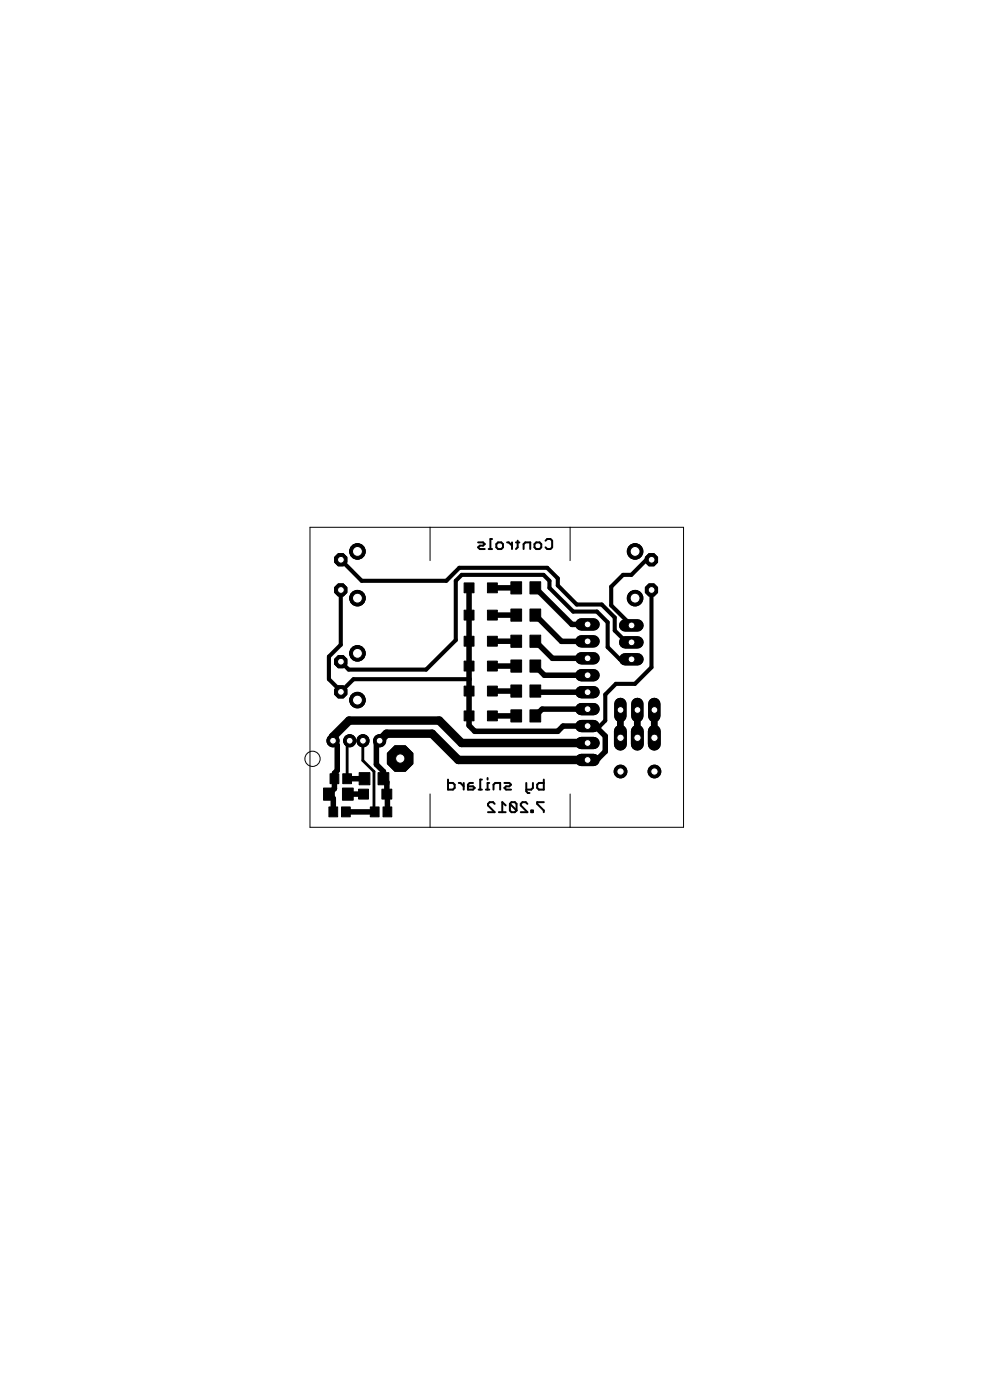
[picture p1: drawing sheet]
<svg xmlns="http://www.w3.org/2000/svg" width="148mm" height="210mm" viewBox="0 0 148 210" stroke-linecap="round" stroke-linejoin="round" font-family="sans-serif">
<g fill="#000" stroke="#000" stroke-width=".3">
<path d="M71.6 82.1l.3-.3zM71.6 82.1l.3 .2zM71.9 81.8h.5zM72.4 81.8l.2-.2zM71.6 81.3h.8zM71.9 82.3h.7zM72.4 81.3l.2 .3zM73.5 80.8v1.5zM73.5 80.8h.2zM73.2 82.3h.5zM74.4 81.6v.5zM74.4 81.6l.2-.3z"/>
<path d="M74.4 82.1l.2 .2zM74.6 81.3h.5zM74.6 82.3h.5zM75.1 81.3l.3 .3zM75.4 81.6v.5zM75.4 82.1l-.3 .2zM76 81.3h.2zM76.7 81.3v1zM76.2 81.3l.5 .5zM77.6 81.1v1zM77.6 82.1l-.3 .2zM77.3 81.3h.5z"/>
<path d="M78.4 81.6v.7zM78.7 81.3l-.3 .3zM79.4 81.3v1zM78.7 81.3h.7zM80.1 81.6v.5zM80.1 81.6l.2-.3zM80.1 82.1l.2 .2zM80.3 81.3h.5zM80.3 82.3h.5zM80.8 81.3l.3 .3zM81.1 81.6v.5zM81.1 82.1l-.3 .2z"/>
<path d="M81.7 81.1l.3-.3zM82 80.8h.5zM81.7 82.1l.3 .2zM82.5 80.8l.2 .3zM82 82.3h.5zM82.7 81.1v1zM82.7 82.1l-.2 .2zM67.1 116.9v1.5zM67.1 118.4h.8zM67.9 118.4l.2-.3zM67.1 117.4h.8zM68.1 117.6v.5z"/>
<path d="M67.9 117.4l.2 .2zM68.7 117.4h.3zM69.5 117.4v1zM69 117.4l.5 .5zM70.1 117.6v.8zM70.1 118.4h.8zM70.4 117.4l-.3 .2zM70.4 117.4h.5zM70.9 118.4l.2-.3zM70.1 117.9h.8zM70.9 117.9l.2 .2zM71.9 116.9v1.5z"/>
<path d="M71.9 116.9h.3zM71.7 118.4h.5zM73 117.4v1zM73 116.6v.3zM73 117.4h.3zM72.8 118.4h.5zM73.9 117.6v.8zM74.2 117.4l-.3 .2zM74.9 117.4v1zM74.2 117.4h.7zM75.6 118.1l.2-.2zM75.6 118.1l.2 .3z"/>
<path d="M75.8 117.9h.5zM76.3 117.9l.3-.3zM75.6 117.4h.7zM75.8 118.4h.8zM76.3 117.4l.3 .2zM78.8 117.4v1.2zM78.8 118.6l.3 .3zM79.1 118.9h.2zM78.8 118.4h.8zM79.8 117.4v.7zM79.6 118.4l.2-.3zM80.5 117.6v.5z"/>
<path d="M80.5 117.6l.2-.2zM80.5 118.1l.2 .3zM80.7 117.4h.8zM81.5 116.9v1.5zM80.7 118.4h.8zM73.1 121.8h1zM73.1 120.5v.3zM73.1 120.5l.3-.2zM73.4 120.3h.5zM73.9 120.3l.2 .2zM73.1 120.8l1 1zM75.2 120.3v1.5z"/>
<path d="M75.2 120.3l.6 .5zM74.7 121.8h1.1zM76.4 120.5v1zM76.4 121.5l.2 .3zM76.6 120.3l-.2 .2zM76.6 121.8h.5zM76.6 120.3h.5zM77.1 121.8l.3-.3zM77.4 120.5v1zM77.1 120.3l.3 .2zM76.4 120.5l1 1zM78 121.8h1z"/>
<path d="M78 120.5v.3zM78 120.5l.3-.2zM78.3 120.3h.5zM78.8 120.3l.2 .2zM78 120.8l1 1zM79.6 121.5v.3zM79.6 121.8h.2zM79.8 121.5v.3zM79.6 121.5h.2zM80.5 120.3v.2zM80.5 120.5l1 1zM80.5 120.3h1z"/>
<path d="M81.5 121.5v.3z"/>
</g>
<g fill="#000" stroke="#000" stroke-width=".15">
<path d="M69.5 87.4h1.5v1.5h-1.5zM69.5 91.5h1.5v1.5h-1.5zM69.5 99.1h1.5v1.5h-1.5zM69.5 95.4h1.5v1.5h-1.5zM73 87.4h1.5v1.5h-1.5zM73 91.5h1.5v1.5h-1.5zM73 99.1h1.5v1.5h-1.5zM73 95.4h1.5v1.5h-1.5zM76.5 87.2h1.6v1.8h-1.6zM76.5 91.3h1.6v1.8h-1.6zM76.5 99h1.6v1.8h-1.6zM76.5 95.2h1.6v1.8h-1.6z"/>
<path d="M79.4 87.2h1.6v1.8h-1.6zM79.4 91.3h1.6v1.8h-1.6zM79.4 99h1.6v1.8h-1.6zM79.4 95.2h1.6v1.8h-1.6zM48.5 118.2h1.6v1.8h-1.6zM49.4 116h1.4v1.5h-1.4zM51.4 116h1.3v1.5h-1.3zM51.3 118.2h1.6v1.8h-1.6zM53.7 118.3h1.5v1.5h-1.5zM53.8 115.8h1.6v1.9h-1.6zM56.6 115.8h1.7v1.9h-1.7zM57.2 118.3h1.5v1.5h-1.5z"/>
<path d="M69.5 106.6h1.5v1.5h-1.5zM69.5 102.9h1.5v1.5h-1.5zM73 106.6h1.5v1.5h-1.5zM73 102.9h1.5v1.5h-1.5zM76.5 106.4h1.6v1.8h-1.6zM76.5 102.7h1.6v1.8h-1.6zM79.4 106.4h1.6v1.8h-1.6zM79.4 102.7h1.6v1.8h-1.6zM49.3 121h1.3v1.5h-1.3zM51.2 121h1.3v1.5h-1.3zM55.5 121h1.3v1.5h-1.3zM57.4 121h1.3v1.5h-1.3z"/>
</g>
<g fill="#000" stroke="#000" stroke-width=".83">
<path d="M70.3 96.1v3.8zM70.3 92.2v3.9zM70.3 88.1v4.1zM73.8 88.1h3.5zM73.8 92.2h3.5zM73.8 96.1h3.5zM73.8 99.9h3.5zM80.2 96.1l2.6 2.6zM80.2 92.2l3.9 4zM80.2 88.1l5.5 5.5zM85.7 93.6h2.3zM84.1 96.2h3.9z"/>
<path d="M82.8 98.7h5.2zM49.3 119.1l.6 .6zM49.9 111.1l.6 .6zM49.9 119.7v2zM50.1 115.9v.9zM50.1 118.2l-.8 .9zM50.1 116.8v1.4zM50.5 115.5l-.4 .4zM50.5 111.7v3.8zM52.1 119.1h2.4zM52 116.8h2.6zM56.4 114.6l1 1.1z"/>
<path d="M56.4 111.5v3.1zM56.9 111.1l-.5 .4zM57.4 115.7v1.1zM57.4 116.8l.6 .5zM58 117.3v1.8zM58 119.1v2.6zM70.3 107.3v1.5zM70.3 103.6v3.7zM70.3 101.8v1.8zM70.3 99.9v1.9zM70.3 108.8l.8 .8zM73.8 107.3h3.5z"/>
<path d="M73.8 103.6h3.5zM80.2 103.6l.2 .2zM81.2 106.3l-1 1zM80.2 99.9l1.4 1.3zM71.1 109.6h12.5zM84.3 108.9l-.7 .7zM88 113.9l.2-.2zM84.3 108.9h3.7zM80.4 103.8h7.6zM81.6 101.2h6.4zM81.2 106.3h6.8zM88.2 113.7h1.4z"/>
<path d="M88 108.9h1.2zM89.6 113.7l1.1-1zM89.2 108.9l1.5 1.5zM90.7 110.4v2.3zM51.8 121.7h4.3z"/>
</g>
<path d="M49.9 110.5v.6zM52.3 108l-2.4 2.5zM57.9 110l-1 1.1zM57.9 110h6.8zM52.3 108h13.5zM64.7 110l4 3.9zM65.8 108l3.4 3.4zM68.7 113.9h19.3zM69.2 111.4h18.8z" fill="#000" stroke="#000" stroke-width="1.3"/>
<g fill="#000" stroke="#000" stroke-width=".61">
<path d="M49.3 98.4l1.8-1.7zM51.1 88.5v8.2zM51.1 83.9l3.1 3.2zM54.2 87.1h12.7zM68.3 87.1v8.9zM63.8 100.4l4.5-4.4zM68.8 85.1l-1.9 2zM69.2 86.2l-.9 .9zM69.2 86.2h12.2zM68.8 85.1h13.2zM82.3 87.1v1zM81.4 86.2l.9 .9z"/>
<path d="M83.6 86.7v1.1zM82 85.1l1.6 1.6zM82.3 88.1l3.6 3.6zM83.6 87.8l2.8 2.8zM85.9 91.7h3.5zM86.4 90.6h3.7zM91 93.3v3.7zM89.4 91.7l1.6 1.6zM91.6 88l1.7-1.8zM91.6 88v2.8zM92.1 92.6v1.9zM90.1 90.6l2 2z"/>
<path d="M91 97l1.9 1.8zM93.3 86.2h1.3zM92.1 94.5l1.8 1.8zM93.9 96.3h.7zM92.9 98.8h1.7zM96.8 83.9l-2.2 2.3zM91.6 90.8l3 3zM96.8 83.9h.8zM49.3 98.4v3.4zM49.3 101.8l1.8 1.8zM51.1 103.6v.1zM51.1 99.2l1.1 1.2z"/>
<path d="M53 101.8l-1.9 1.9zM52.2 100.4h11.6zM53 101.8h17.3zM88 108.9h1.9zM90.7 108l-.8 .9zM92.3 102.5l-1.6 1.6zM90.7 104.1v3.9zM92.3 102.5h2.8zM95.1 102.5l2.5-2.4zM97.6 88.5v11.6z"/>
</g>
<path d="M52 111.4v5.4zM52 111.4l.4-.3zM54.4 111.1v2.9zM54.4 114l1.6 1.7zM56 115.7v5.9zM56 121.6l.1 .1z" fill="#000" stroke="#000" stroke-width=".42"/>
<path d="M92.9 106.4v4.2zM95.5 106.4v4.2zM98 106.4v4.2z" fill="#000" stroke="#000" stroke-width="1"/>
<circle cx="49.9" cy="111.1" r=".91" fill="#000" stroke="#000" stroke-width=".15"/>
<circle cx="49.9" cy="111.1" r=".51" fill="#fff" stroke="#000" stroke-width=".15"/>
<circle cx="52.4" cy="111.1" r=".91" fill="#000" stroke="#000" stroke-width=".15"/>
<circle cx="52.4" cy="111.1" r=".51" fill="#fff" stroke="#000" stroke-width=".15"/>
<circle cx="54.4" cy="111.1" r=".91" fill="#000" stroke="#000" stroke-width=".15"/>
<circle cx="54.4" cy="111.1" r=".51" fill="#fff" stroke="#000" stroke-width=".15"/>
<circle cx="56.9" cy="111.1" r=".91" fill="#000" stroke="#000" stroke-width=".15"/>
<circle cx="56.9" cy="111.1" r=".51" fill="#fff" stroke="#000" stroke-width=".15"/>
<path d="M87.1 113.9h1.8z" fill="#000" stroke="#000" stroke-width="1.8"/>
<circle cx="88" cy="113.9" r=".51" fill="#fff" stroke="#000" stroke-width=".15"/>
<path d="M87.1 111.4h1.8z" fill="#000" stroke="#000" stroke-width="1.8"/>
<circle cx="88" cy="111.4" r=".51" fill="#fff" stroke="#000" stroke-width=".15"/>
<path d="M87.1 108.9h1.8z" fill="#000" stroke="#000" stroke-width="1.8"/>
<circle cx="88" cy="108.9" r=".51" fill="#fff" stroke="#000" stroke-width=".15"/>
<path d="M87.1 106.3h1.8z" fill="#000" stroke="#000" stroke-width="1.8"/>
<circle cx="88" cy="106.3" r=".51" fill="#fff" stroke="#000" stroke-width=".15"/>
<path d="M87.1 103.8h1.8z" fill="#000" stroke="#000" stroke-width="1.8"/>
<circle cx="88" cy="103.8" r=".51" fill="#fff" stroke="#000" stroke-width=".15"/>
<path d="M87.1 101.2h1.8z" fill="#000" stroke="#000" stroke-width="1.8"/>
<circle cx="88" cy="101.2" r=".51" fill="#fff" stroke="#000" stroke-width=".15"/>
<path d="M87.1 98.7h1.8z" fill="#000" stroke="#000" stroke-width="1.8"/>
<circle cx="88" cy="98.7" r=".51" fill="#fff" stroke="#000" stroke-width=".15"/>
<path d="M87.1 96.2h1.8z" fill="#000" stroke="#000" stroke-width="1.8"/>
<circle cx="88" cy="96.2" r=".51" fill="#fff" stroke="#000" stroke-width=".15"/>
<path d="M87.1 93.6h1.8z" fill="#000" stroke="#000" stroke-width="1.8"/>
<circle cx="88" cy="93.6" r=".51" fill="#fff" stroke="#000" stroke-width=".15"/>
<circle cx="51.1" cy="88.5" r=".99" fill="#000" stroke="#000" stroke-width=".15"/>
<circle cx="51.1" cy="88.5" r=".51" fill="#fff" stroke="#000" stroke-width=".15"/>
<circle cx="51.1" cy="83.9" r=".99" fill="#000" stroke="#000" stroke-width=".15"/>
<circle cx="51.1" cy="83.9" r=".51" fill="#fff" stroke="#000" stroke-width=".15"/>
<circle cx="53.6" cy="89.7" r="1.16" fill="#000" stroke="#000" stroke-width=".15"/>
<circle cx="53.6" cy="89.7" r=".74" fill="#fff" stroke="#000" stroke-width=".15"/>
<circle cx="53.6" cy="82.7" r="1.16" fill="#000" stroke="#000" stroke-width=".15"/>
<circle cx="53.6" cy="82.7" r=".74" fill="#fff" stroke="#000" stroke-width=".15"/>
<path d="M92.9 109.6v2z" fill="#000" stroke="#000" stroke-width="1.9"/>
<circle cx="93" cy="110.6" r=".55" fill="#fff" stroke="#000" stroke-width=".15"/>
<path d="M95.5 109.6v2z" fill="#000" stroke="#000" stroke-width="1.9"/>
<circle cx="95.5" cy="110.6" r=".55" fill="#fff" stroke="#000" stroke-width=".15"/>
<path d="M98 109.6v2z" fill="#000" stroke="#000" stroke-width="1.9"/>
<circle cx="98" cy="110.6" r=".55" fill="#fff" stroke="#000" stroke-width=".15"/>
<circle cx="93" cy="115.7" r=".95" fill="#000" stroke="#000" stroke-width=".15"/>
<circle cx="93" cy="115.7" r=".55" fill="#fff" stroke="#000" stroke-width=".15"/>
<circle cx="98" cy="115.7" r=".95" fill="#000" stroke="#000" stroke-width=".15"/>
<circle cx="98" cy="115.7" r=".55" fill="#fff" stroke="#000" stroke-width=".15"/>
<circle cx="51.1" cy="103.7" r=".99" fill="#000" stroke="#000" stroke-width=".15"/>
<circle cx="51.1" cy="103.7" r=".51" fill="#fff" stroke="#000" stroke-width=".15"/>
<circle cx="51.1" cy="99.2" r=".99" fill="#000" stroke="#000" stroke-width=".15"/>
<circle cx="51.1" cy="99.2" r=".51" fill="#fff" stroke="#000" stroke-width=".15"/>
<circle cx="53.6" cy="105" r="1.16" fill="#000" stroke="#000" stroke-width=".15"/>
<circle cx="53.6" cy="105" r=".74" fill="#fff" stroke="#000" stroke-width=".15"/>
<circle cx="53.6" cy="98" r="1.16" fill="#000" stroke="#000" stroke-width=".15"/>
<circle cx="53.6" cy="98" r=".74" fill="#fff" stroke="#000" stroke-width=".15"/>
<circle cx="97.6" cy="88.5" r=".99" fill="#000" stroke="#000" stroke-width=".15"/>
<circle cx="97.6" cy="88.5" r=".51" fill="#fff" stroke="#000" stroke-width=".15"/>
<circle cx="97.6" cy="83.9" r=".99" fill="#000" stroke="#000" stroke-width=".15"/>
<circle cx="97.6" cy="83.9" r=".51" fill="#fff" stroke="#000" stroke-width=".15"/>
<circle cx="95.1" cy="89.7" r="1.16" fill="#000" stroke="#000" stroke-width=".15"/>
<circle cx="95.1" cy="89.7" r=".74" fill="#fff" stroke="#000" stroke-width=".15"/>
<circle cx="95.1" cy="82.7" r="1.16" fill="#000" stroke="#000" stroke-width=".15"/>
<circle cx="95.1" cy="82.7" r=".74" fill="#fff" stroke="#000" stroke-width=".15"/>
<path d="M98 105.5v1.9z" fill="#000" stroke="#000" stroke-width="1.8"/>
<circle cx="98" cy="106.4" r=".51" fill="#fff" stroke="#000" stroke-width=".15"/>
<path d="M95.5 105.5v1.9z" fill="#000" stroke="#000" stroke-width="1.8"/>
<circle cx="95.5" cy="106.4" r=".51" fill="#fff" stroke="#000" stroke-width=".15"/>
<path d="M92.9 105.5v1.9z" fill="#000" stroke="#000" stroke-width="1.8"/>
<circle cx="93" cy="106.4" r=".51" fill="#fff" stroke="#000" stroke-width=".15"/>
<circle cx="59.9" cy="113.7" r="2.06" fill="#000" stroke="#000" stroke-width=".15"/>
<circle cx="60" cy="113.7" r=".7" fill="#fff" stroke="#000" stroke-width=".15"/>
<path d="M93.7 98.8h1.8z" fill="#000" stroke="#000" stroke-width="1.8"/>
<circle cx="94.6" cy="98.8" r=".51" fill="#fff" stroke="#000" stroke-width=".15"/>
<path d="M93.7 96.3h1.8z" fill="#000" stroke="#000" stroke-width="1.8"/>
<circle cx="94.6" cy="96.3" r=".51" fill="#fff" stroke="#000" stroke-width=".15"/>
<path d="M93.7 93.8h1.8z" fill="#000" stroke="#000" stroke-width="1.8"/>
<circle cx="94.6" cy="93.8" r=".51" fill="#fff" stroke="#000" stroke-width=".15"/>
<circle cx="49.9" cy="111.1" r=".91" fill="#000" stroke="#000" stroke-width=".15"/>
<circle cx="49.9" cy="111.1" r=".51" fill="#fff" stroke="#000" stroke-width=".15"/>
<circle cx="52.4" cy="111.1" r=".91" fill="#000" stroke="#000" stroke-width=".15"/>
<circle cx="52.4" cy="111.1" r=".51" fill="#fff" stroke="#000" stroke-width=".15"/>
<circle cx="54.4" cy="111.1" r=".91" fill="#000" stroke="#000" stroke-width=".15"/>
<circle cx="54.4" cy="111.1" r=".51" fill="#fff" stroke="#000" stroke-width=".15"/>
<circle cx="56.9" cy="111.1" r=".91" fill="#000" stroke="#000" stroke-width=".15"/>
<circle cx="56.9" cy="111.1" r=".51" fill="#fff" stroke="#000" stroke-width=".15"/>
<path d="M87.1 113.9h1.8z" fill="#000" stroke="#000" stroke-width="1.8"/>
<circle cx="88" cy="113.9" r=".51" fill="#fff" stroke="#000" stroke-width=".15"/>
<path d="M87.1 111.4h1.8z" fill="#000" stroke="#000" stroke-width="1.8"/>
<circle cx="88" cy="111.4" r=".51" fill="#fff" stroke="#000" stroke-width=".15"/>
<path d="M87.1 108.9h1.8z" fill="#000" stroke="#000" stroke-width="1.8"/>
<circle cx="88" cy="108.9" r=".51" fill="#fff" stroke="#000" stroke-width=".15"/>
<path d="M87.1 106.3h1.8z" fill="#000" stroke="#000" stroke-width="1.8"/>
<circle cx="88" cy="106.3" r=".51" fill="#fff" stroke="#000" stroke-width=".15"/>
<path d="M87.1 103.8h1.8z" fill="#000" stroke="#000" stroke-width="1.8"/>
<circle cx="88" cy="103.8" r=".51" fill="#fff" stroke="#000" stroke-width=".15"/>
<path d="M87.1 101.2h1.8z" fill="#000" stroke="#000" stroke-width="1.8"/>
<circle cx="88" cy="101.2" r=".51" fill="#fff" stroke="#000" stroke-width=".15"/>
<path d="M87.1 98.7h1.8z" fill="#000" stroke="#000" stroke-width="1.8"/>
<circle cx="88" cy="98.7" r=".51" fill="#fff" stroke="#000" stroke-width=".15"/>
<path d="M87.1 96.2h1.8z" fill="#000" stroke="#000" stroke-width="1.8"/>
<circle cx="88" cy="96.2" r=".51" fill="#fff" stroke="#000" stroke-width=".15"/>
<path d="M87.1 93.6h1.8z" fill="#000" stroke="#000" stroke-width="1.8"/>
<circle cx="88" cy="93.6" r=".51" fill="#fff" stroke="#000" stroke-width=".15"/>
<circle cx="51.1" cy="88.5" r=".99" fill="#000" stroke="#000" stroke-width=".15"/>
<circle cx="51.1" cy="88.5" r=".51" fill="#fff" stroke="#000" stroke-width=".15"/>
<circle cx="51.1" cy="83.9" r=".99" fill="#000" stroke="#000" stroke-width=".15"/>
<circle cx="51.1" cy="83.9" r=".51" fill="#fff" stroke="#000" stroke-width=".15"/>
<circle cx="53.6" cy="89.7" r="1.16" fill="#000" stroke="#000" stroke-width=".15"/>
<circle cx="53.6" cy="89.7" r=".74" fill="#fff" stroke="#000" stroke-width=".15"/>
<circle cx="53.6" cy="82.7" r="1.16" fill="#000" stroke="#000" stroke-width=".15"/>
<circle cx="53.6" cy="82.7" r=".74" fill="#fff" stroke="#000" stroke-width=".15"/>
<path d="M92.9 109.6v2z" fill="#000" stroke="#000" stroke-width="1.9"/>
<circle cx="93" cy="110.6" r=".55" fill="#fff" stroke="#000" stroke-width=".15"/>
<path d="M95.5 109.6v2z" fill="#000" stroke="#000" stroke-width="1.9"/>
<circle cx="95.5" cy="110.6" r=".55" fill="#fff" stroke="#000" stroke-width=".15"/>
<path d="M98 109.6v2z" fill="#000" stroke="#000" stroke-width="1.9"/>
<circle cx="98" cy="110.6" r=".55" fill="#fff" stroke="#000" stroke-width=".15"/>
<circle cx="93" cy="115.7" r=".95" fill="#000" stroke="#000" stroke-width=".15"/>
<circle cx="93" cy="115.7" r=".55" fill="#fff" stroke="#000" stroke-width=".15"/>
<circle cx="98" cy="115.7" r=".95" fill="#000" stroke="#000" stroke-width=".15"/>
<circle cx="98" cy="115.7" r=".55" fill="#fff" stroke="#000" stroke-width=".15"/>
<circle cx="51.1" cy="103.7" r=".99" fill="#000" stroke="#000" stroke-width=".15"/>
<circle cx="51.1" cy="103.7" r=".51" fill="#fff" stroke="#000" stroke-width=".15"/>
<circle cx="51.1" cy="99.2" r=".99" fill="#000" stroke="#000" stroke-width=".15"/>
<circle cx="51.1" cy="99.2" r=".51" fill="#fff" stroke="#000" stroke-width=".15"/>
<circle cx="53.6" cy="105" r="1.16" fill="#000" stroke="#000" stroke-width=".15"/>
<circle cx="53.6" cy="105" r=".74" fill="#fff" stroke="#000" stroke-width=".15"/>
<circle cx="53.6" cy="98" r="1.16" fill="#000" stroke="#000" stroke-width=".15"/>
<circle cx="53.6" cy="98" r=".74" fill="#fff" stroke="#000" stroke-width=".15"/>
<circle cx="97.6" cy="88.5" r=".99" fill="#000" stroke="#000" stroke-width=".15"/>
<circle cx="97.6" cy="88.5" r=".51" fill="#fff" stroke="#000" stroke-width=".15"/>
<circle cx="97.6" cy="83.9" r=".99" fill="#000" stroke="#000" stroke-width=".15"/>
<circle cx="97.6" cy="83.9" r=".51" fill="#fff" stroke="#000" stroke-width=".15"/>
<circle cx="95.1" cy="89.7" r="1.16" fill="#000" stroke="#000" stroke-width=".15"/>
<circle cx="95.1" cy="89.7" r=".74" fill="#fff" stroke="#000" stroke-width=".15"/>
<circle cx="95.1" cy="82.7" r="1.16" fill="#000" stroke="#000" stroke-width=".15"/>
<circle cx="95.1" cy="82.7" r=".74" fill="#fff" stroke="#000" stroke-width=".15"/>
<path d="M98 105.5v1.9z" fill="#000" stroke="#000" stroke-width="1.8"/>
<circle cx="98" cy="106.4" r=".51" fill="#fff" stroke="#000" stroke-width=".15"/>
<path d="M95.5 105.5v1.9z" fill="#000" stroke="#000" stroke-width="1.8"/>
<circle cx="95.5" cy="106.4" r=".51" fill="#fff" stroke="#000" stroke-width=".15"/>
<path d="M92.9 105.5v1.9z" fill="#000" stroke="#000" stroke-width="1.8"/>
<circle cx="93" cy="106.4" r=".51" fill="#fff" stroke="#000" stroke-width=".15"/>
<circle cx="59.9" cy="113.7" r="2.06" fill="#000" stroke="#000" stroke-width=".15"/>
<circle cx="60" cy="113.7" r=".7" fill="#fff" stroke="#000" stroke-width=".15"/>
<path d="M93.7 98.8h1.8z" fill="#000" stroke="#000" stroke-width="1.8"/>
<circle cx="94.6" cy="98.8" r=".51" fill="#fff" stroke="#000" stroke-width=".15"/>
<path d="M93.7 96.3h1.8z" fill="#000" stroke="#000" stroke-width="1.8"/>
<circle cx="94.6" cy="96.3" r=".51" fill="#fff" stroke="#000" stroke-width=".15"/>
<path d="M93.7 93.8h1.8z" fill="#000" stroke="#000" stroke-width="1.8"/>
<circle cx="94.6" cy="93.8" r=".51" fill="#fff" stroke="#000" stroke-width=".15"/>
<path d="M46.4 79.1h18zM64.4 79.1h21zM64.4 79.1v5zM85.4 79.1h17zM85.4 79.1v5zM102.4 79.1v44.9zM85.4 119v5zM46.4 79.1v44.9zM46.4 124h18zM64.4 119v5zM64.4 124h21zM85.4 124h17z" fill="#000" stroke="#000" stroke-width=".15"/>
<g fill="none" stroke="#000" stroke-width=".15">
<circle cx="46.8" cy="113.8" r="1.14"/>
<circle cx="59.9" cy="113.8" r="1.14"/>
</g>
</svg>
